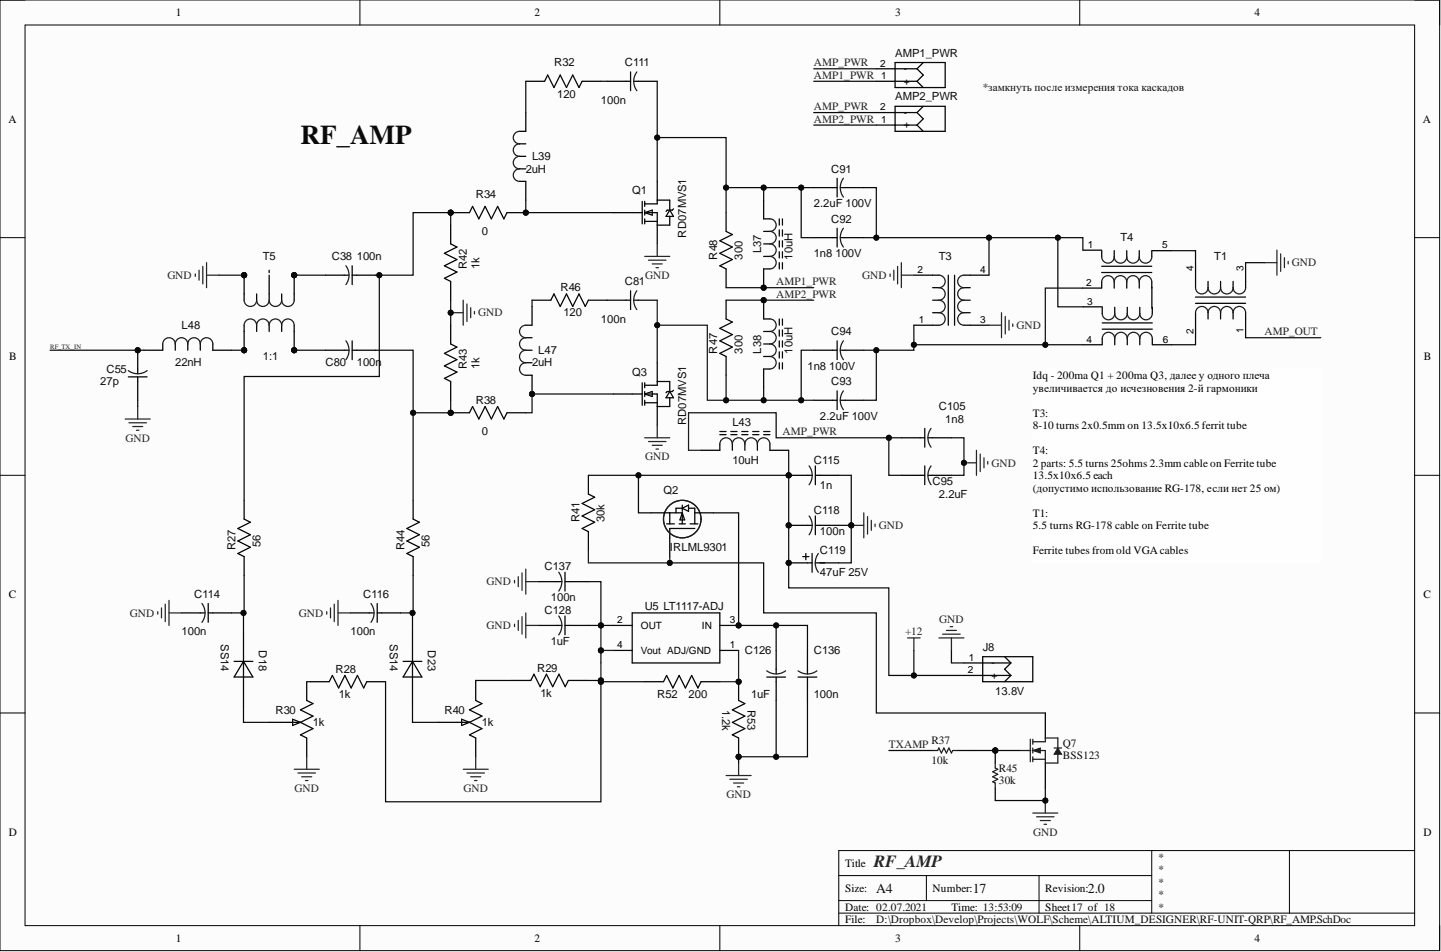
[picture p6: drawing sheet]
<svg xmlns="http://www.w3.org/2000/svg" width="292mm" height="193mm" viewBox="0 0 292 193" stroke-linecap="round" stroke-linejoin="round" font-family="sans-serif">
<defs><g id="words">
<text font-size="5.5" fill="#0e0e0e" x="60.9" y="29.2">RF_AMP</text>
<text font-size="3.5" fill="#262626" x="177.1" y="175.7">RF_AMP</text>
<g font-size="2.8" fill="#0e0e0e">
<text x="177.6" y="180.9">A4</text>
<text x="197.2" y="180.9">17</text>
<text x="220.5" y="180.9">2.0</text>
</g>
<g font-size="2.3">
<text x="35.6" y="3.3">1</text>
<text x="108.4" y="3.3">2</text>
<text x="181.4" y="3.3">3</text>
<text x="254.3" y="3.3">4</text>
<text x="1.7" y="24.8">A</text>
<text x="288.4" y="24.8">A</text>
<text x="1.9" y="73">B</text>
<text x="209.4" y="76.8">Idq - 200ma Q1 + 200ma Q3, далее у одного плеча</text>
<text x="288.6" y="73">B</text>
<text x="209.4" y="79.4">увеличивается до исчезновения 2-й гармоники</text>
<text x="209.4" y="84.4">T3:</text>
<text x="209.4" y="87">8-10 turns 2x0.5mm on 13.5х10х6.5 ferrit tube</text>
<text x="209.4" y="92">T4:</text>
<text x="209.4" y="94.6">2 parts: 5.5 turns 25ohms 2.3mm cable on Ferrite tube</text>
<text x="209.4" y="97.1">13.5х10x6.5 each</text>
<text x="209.4" y="99.6">(допустимо использование RG-178, если нет 25 ом)</text>
<text x="209.4" y="104.7">T1:</text>
<text x="209.4" y="107.2">5.5 turns RG-178 cable on Ferrite tube</text>
<text x="209.4" y="112.3">Ferrite tubes from old VGAcables</text>
<text x="1.8" y="121.2">C</text>
<text x="288.5" y="121.2">C</text>
<text x="1.8" y="169.4">D</text>
<text x="288.5" y="169.4">D</text>
<text x="171.3" y="175.7">Title</text>
<text x="171.3" y="180.8">Size:</text>
<text x="171.3" y="184.6">Date: 02.07.2021</text>
<text x="189.1" y="180.8">Number:</text>
<text x="192.9" y="184.6">Time: 13:53:09</text>
<text x="211.9" y="180.8">Revision:</text>
<text x="211.9" y="184.6">Sheet17 of 18</text>
<text x="35.6" y="190.9">1</text>
<text x="108.4" y="190.9">2</text>
<text x="171.3" y="187.1">File:</text>
<text x="181.4" y="190.9">3</text>
<text x="254.3" y="190.9">4</text>
</g>
<g font-size="2.3" fill="#0e0e0e">
<text x="181.4" y="11.5">AMP1_PWR</text>
<text x="112.3" y="13.4">R32</text>
<text x="126.6" y="13.4">C111</text>
<text x="112.9" y="19.8">120</text>
<text x="121.8" y="21">100n</text>
<text x="181.4" y="20.4">AMP2_PWR</text>
<text x="199.2" y="18.5">*замкнуть после измерения тока каскадов</text>
<text x="106.6" y="35">2uH</text>
<text x="107.8" y="32.5">L39</text>
<text x="168.5" y="35">C91</text>
<text x="96.4" y="40.1">R34</text>
<text x="128.2" y="39.4">Q1</text>
<text x="97.7" y="47.7">0</text>
<text x="164.9" y="42">2.2uF 100V</text>
<text x="168.5" y="45.1">C92</text>
<text x="53.3" y="52.7">T5</text>
<text x="67.2" y="52.7">C38</text>
<text x="72.3" y="52.7">100n</text>
<text x="139.1" y="48.2" transform="rotate(-90 139.1 48.2)">RD07MVS1</text>
<text x="145.4" y="52.7" transform="rotate(-90 145.4 52.7)">R48</text>
<text x="150.5" y="52.7" transform="rotate(-90 150.5 52.7)">300</text>
<text x="154.3" y="51.4" transform="rotate(-90 154.3 51.4)">L37</text>
<text x="160.6" y="52.7" transform="rotate(-90 160.6 52.7)">10uH</text>
<text x="164.9" y="52.1">1n8 100V</text>
<text x="190.3" y="52.7">T3</text>
<text x="227.1" y="48.9">T4</text>
<text x="246.2" y="52.7">T1</text>
<text x="94.7" y="54.5" transform="rotate(-90 94.7 54.5)">R42</text>
<text x="97.2" y="54.5" transform="rotate(-90 97.2 54.5)">1k</text>
<text x="113.6" y="59.1">R46</text>
<text x="126.6" y="57.8">C81</text>
<text x="114.2" y="64.1">120</text>
<text x="121.8" y="65.4">100n</text>
<text x="36.8" y="66.7">L48</text>
<text x="109.1" y="71.8">L47</text>
<text x="145.4" y="71.7" transform="rotate(-90 145.4 71.7)">R47</text>
<text x="150.5" y="71.7" transform="rotate(-90 150.5 71.7)">300</text>
<text x="154.3" y="71.7" transform="rotate(-90 154.3 71.7)">L38</text>
<text x="160.6" y="71.7" transform="rotate(-90 160.6 71.7)">10uH</text>
<text x="168.5" y="67.9">C94</text>
<text x="21.6" y="75.6">C55</text>
<text x="35.5" y="74.3">22nH</text>
<text x="53.3" y="73">1:1</text>
<text x="66" y="74.3">C80</text>
<text x="72.3" y="74.3">100n</text>
<text x="94.7" y="74.8" transform="rotate(-90 94.7 74.8)">R43</text>
<text x="97.2" y="74.8" transform="rotate(-90 97.2 74.8)">1k</text>
<text x="107.8" y="74.3">2uH</text>
<text x="128.2" y="76.1">Q3</text>
<text x="163.7" y="75">1n8 100V</text>
<text x="20.3" y="78.1">27p</text>
<text x="96.4" y="81.9">R38</text>
<text x="168.5" y="78.1">C93</text>
<text x="190.3" y="83.2">C105</text>
<text x="97.7" y="88.2">0</text>
<text x="139.1" y="86.2" transform="rotate(-90 139.1 86.2)">RD07MVS1</text>
<text x="148.5" y="86.4">L43</text>
<text x="166.2" y="85.1">2.2uF 100V</text>
<text x="191.6" y="85.7">1n8</text>
<text x="148.5" y="94">10uH</text>
<text x="164.9" y="94">C115</text>
<text x="134.5" y="100.2">Q2</text>
<text x="166.2" y="99.1">1n</text>
<text x="189.1" y="98.4">C95</text>
<text x="190.3" y="100.9">2.2uF</text>
<text x="117.5" y="105.9" transform="rotate(-90 117.5 105.9)">R41</text>
<text x="122.6" y="105.9" transform="rotate(-90 122.6 105.9)">30k</text>
<text x="164.9" y="104.1">C118</text>
<text x="47.7" y="111.6" transform="rotate(-90 47.7 111.6)">R27</text>
<text x="52.8" y="111" transform="rotate(-90 52.8 111)">56</text>
<text x="82" y="111.6" transform="rotate(-90 82 111.6)">R44</text>
<text x="87" y="111" transform="rotate(-90 87 111)">56</text>
<text x="135.8" y="111.7">I</text>
<text x="136.4" y="111.7">RLML9301</text>
<text x="166.2" y="108.5">100n</text>
<text x="166.2" y="112.3">C119</text>
<text x="110.4" y="115.5">C137</text>
<text x="166.2" y="116.8">47uF 25V</text>
<text x="39.3" y="121.2">C114</text>
<text x="73.6" y="121.2">C116</text>
<text x="110.4" y="124.4">C128</text>
<text x="111.7" y="121.9">100n</text>
<text x="130.7" y="123.7">U5 LT1117-ADJ</text>
<text x="36.8" y="128.8">100n</text>
<text x="44.7" y="130.6" transform="rotate(90 44.7 130.6)">SS14</text>
<text x="52.4" y="131.8" transform="rotate(90 52.4 131.8)">D18</text>
<text x="71.1" y="128.8">100n</text>
<text x="79" y="130.6" transform="rotate(90 79 130.6)">SS14</text>
<text x="86.7" y="131.8" transform="rotate(90 86.7 131.8)">D23</text>
<text x="111.7" y="130.7">1uF</text>
<text x="199.2" y="131.9">J8</text>
<text x="68" y="136.4">R28</text>
<text x="108.9" y="136.2">R29</text>
<text x="151" y="132.6">C126</text>
<text x="164.9" y="132.6">C136</text>
<text x="68.7" y="141.5">1k</text>
<text x="109.5" y="141.2">1k</text>
<text x="133.2" y="141.5">R52</text>
<text x="139.6" y="141.5">200</text>
<text x="146.4" y="143.9" transform="rotate(90 146.4 143.9)">1.2k</text>
<text x="151.5" y="143.9" transform="rotate(90 151.5 143.9)">R53</text>
<text x="152.3" y="141.5">1uF</text>
<text x="164.9" y="141.5">100n</text>
<text x="201.7" y="140.9">13.8V</text>
<text x="55.8" y="144.7">R30</text>
<text x="63.4" y="147.2">1k</text>
<text x="90.1" y="144.7">R40</text>
<text x="97.7" y="147.2">1k</text>
<text x="188.8" y="150.9">R37</text>
<text x="188.8" y="154.9">10k</text>
<text x="215.4" y="151.4">Q7</text>
<text x="215.4" y="153.9">BSS123</text>
<text x="202.5" y="156.4">R45</text>
<text x="202.5" y="159">30k</text>
<text x="234.7" y="174.4">*</text>
<text x="234.7" y="177">*</text>
<text x="234.7" y="179.5">*</text>
<text x="234.7" y="182">*</text>
<text x="234.7" y="184.6">*</text>
<text x="177.6" y="187.1">D:\Dropbox\Develop\Projects\WOLF\Scheme\ALTIUM_DESIGNER\RF-UNIT-QRP\RF_AMP.SchDoc</text>
</g>
<g font-size="2.3" fill="#262626">
<text x="164.9" y="13.4">AMP_PWR</text>
<text x="164.9" y="16">AMP1_PWR</text>
<text x="164.9" y="22.3">AMP_PWR</text>
<text x="164.9" y="24.8">AMP2_PWR</text>
<text x="33.9" y="56.5">GND</text>
<text x="130.8" y="56.5">GND</text>
<text x="157.3" y="57.8">AMP1_PWR</text>
<text x="174.8" y="56.5">GND</text>
<text x="261.9" y="54">GND</text>
<text x="96.9" y="64.1">GND</text>
<text x="157.3" y="60.3">AMP2_PWR</text>
<text x="206.1" y="66.7">GND</text>
<text x="256.3" y="67.9">AMP_OUT</text>
<text x="25.5" y="89.5">GND</text>
<text x="158.6" y="88.2">AMP_PWR</text>
<text x="130.8" y="93.3">GND</text>
<text x="201" y="94.6">GND</text>
<text x="178.1" y="107.2">GND</text>
<text x="98.6" y="118.7">GND</text>
<text x="26.3" y="125">GND</text>
<text x="60.6" y="125">GND</text>
<text x="98.6" y="127.5">GND</text>
<text x="183.5" y="128.8">+12</text>
<text x="190.4" y="126.3">GND</text>
<text x="180.2" y="151.6">TXAMP</text>
<text x="59.7" y="160.5">GND</text>
<text x="94" y="160.5">GND</text>
<text x="147.3" y="161.8">GND</text>
<text x="209.4" y="169.4">GND</text>
</g>
<g font-size="2">
<text x="178.4" y="13.5">2</text>
<text x="178.6" y="16.1">1</text>
<text x="183.2" y="14.6">-</text>
<text x="183.2" y="17.2">+</text>
<text x="178.4" y="22.4">2</text>
<text x="183.2" y="23.5">-</text>
<text x="178.6" y="24.9">1</text>
<text x="183.2" y="26">+</text>
<text x="220.5" y="50.3">1</text>
<text x="235.6" y="50.4">5</text>
<text x="186" y="55.4">2</text>
<text x="198.7" y="55.4">4</text>
<text x="220.2" y="58">2</text>
<text x="241.9" y="55" transform="rotate(-90 241.9 55)">4</text>
<text x="252.1" y="55" transform="rotate(-90 252.1 55)">3</text>
<text x="186.3" y="65.5">1</text>
<text x="198.7" y="65.5">3</text>
<text x="220.4" y="61.8">3</text>
<text x="220.3" y="69.5">4</text>
<text x="235.7" y="69.5">6</text>
<text x="241.9" y="67.7" transform="rotate(-90 241.9 67.7)">2</text>
<text x="252.1" y="67.4" transform="rotate(-90 252.1 67.4)">1</text>
<text x="125.1" y="131.4">4</text>
<text x="125.1" y="126.3">2</text>
<text x="129.9" y="127.4">OUT</text>
<text x="142.3" y="127.4">IN</text>
<text x="147.9" y="126.3">3</text>
<text x="147.9" y="131.4">1</text>
<text x="129.9" y="132.5">Vout ADJ/GND</text>
<text x="196.2" y="136.5">2</text>
<text x="196.4" y="134">1</text>
<text x="201" y="137.6">+</text>
<text x="201" y="135.1">-</text>
</g>
<text font-size="1.4" fill="#262626" x="10.2" y="70.7">RF_TX_IN</text>
</g></defs>
<path d="M0 0h291.8v192.7h-291.8z" fill-rule="evenodd" fill="#fcfcfc"/>
<path d="M0 0h291.8v192.7h-291.8z" fill="none" stroke="#000" stroke-width=".2"/>
<path d="M5.1 5.1h281.7v182.5h-281.7z" fill-rule="evenodd" fill="#fcfcfc"/>
<g fill="none" stroke="#000" stroke-width=".2">
<path d="M0 0h5.1M73 0v5.1M145.9 0v5.1M218.9 0v5.1M286.8 0h5v5.1M5.1 5.1h281.7v182.5h-281.7zM0 48.2h5.1M286.8 48.2h5M0 96.3h5.1M286.8 96.3h5M0 144.5h5.1M286.8 144.5h5"/>
<path d="M170 177.5h63.5M187.8 177.5v5.1M210.6 177.5v7.6M233.5 172.4v12.7M261.4 172.4v12.7M286.8 172.4h-116.8v15.2M73 187.6v5.1M145.9 187.6v5.1M170 185.1h116.8M170 182.6h63.5M218.9 187.6v5.1M291.8 187.6v5.1"/>
</g>
<path d="M106.6 16.5h3.8l.6-1.3 1.3 2.5 1.3-2.5 1.2 2.5 1.3-2.5 1.3 2.5 .6-1.2h3.8M107.8 60.8h3.9l.6-1.2 1.3 2.5 1.2-2.5 1.3 2.5 1.3-2.5 1.2 2.5 .7-1.3h3.8M83.7 101.4v3.8l1.3 .7-2.5 1.2 2.5 1.3-2.5 1.3 2.5 1.2-2.5 1.3 1.2 .6v3.8" fill="none" stroke="#000" stroke-width=".25"/>
<circle cx="149.7" cy="138.2" r=".51" fill="#0e0e0e"/>
<circle cx="149.7" cy="138.2" r=".51" fill="none" stroke="#0e0e0e" stroke-width=".2"/>
<circle cx="149.7" cy="153.4" r=".51" fill="#0e0e0e"/>
<circle cx="149.7" cy="153.4" r=".51" fill="none" stroke="#0e0e0e" stroke-width=".2"/>
<path d="M149.7 138.2v3.8l1.3 .6-2.5 1.3 2.5 1.3-2.5 1.2 2.5 1.3-2.5 1.3 1.2 .6" fill="none" stroke="#000" stroke-width=".25"/>
<circle cx="149.7" cy="138.2" r=".51" fill="#0e0e0e"/>
<circle cx="149.7" cy="138.2" r=".51" fill="none" stroke="#0e0e0e" stroke-width=".2"/>
<path d="M149.7 149.6v3.8" fill="none" stroke="#000" stroke-width=".25"/>
<circle cx="149.7" cy="153.4" r=".51" fill="#0e0e0e"/>
<circle cx="149.7" cy="153.4" r=".51" fill="none" stroke="#0e0e0e" stroke-width=".2"/>
<path d="M127.8 58.9v3.9M91.4 65.9v3.8l1.2 .7-2.5 1.2 2.5 1.3-2.5 1.3 2.5 1.2-2.5 1.3 1.3 .6v3.8M123.1 60.8h4.7M128.5 60.8h4.7M147.2 60.8v3.9l1.3 .6-2.6 1.3 2.6 1.2-2.6 1.3 2.6 1.3-2.6 1.2 1.3 .7v3.8M119.3 96.3v3.8l1.2 .7-2.5 1.3 2.5 1.2-2.5 1.3 2.5 1.3-2.5 1.2 1.3 .7v3.8M71.1 124.2h4.7M76.5 124.2h4.7M76.5 122.3v3.8M109.1 126.8h4.8M114.5 126.8h4.8M114.5 124.9v3.8" fill="none" stroke="#000" stroke-width=".25"/>
<path d="M129.1 58.9a3.2 3.2 0 0 0 0 3.9M75.2 122.3a3.2 3.2 0 0 1 0 3.8M113.3 124.9a3.2 3.2 0 0 1 0 3.8" fill="none" stroke="#1c1c1c" stroke-width=".25"/>
<circle cx="154.8" cy="60.8" r=".51" fill="#0e0e0e"/>
<circle cx="154.8" cy="60.8" r=".51" fill="none" stroke="#0e0e0e" stroke-width=".2"/>
<g fill="none" stroke="#000" stroke-width=".25">
<path d="M154.8 60.8v3.9h1.3M154.8 67.2h1.3M154.8 69.7h1.3M154.8 72.3h1.3M154.8 74.8h1.3M158 64.7v1.2M158 66.9v1.2M158 69.1v1.3M158 71.3v1.3M158 73.5v1.3M158.6 64.7v1.2M158.6 66.9v1.2"/>
<path d="M158.6 69.1v1.3M158.6 71.3v1.3M158.6 73.5v1.3"/>
</g>
<path d="M156.1 64.7a1.27 1.27 0 0 1 1.2 1.2 1.27 1.27 0 0 1-1.2 1.3 1.27 1.27 0 0 1 1.2 1.3 1.27 1.27 0 0 1-1.2 1.2 1.27 1.27 0 0 1 1.2 1.3 1.27 1.27 0 0 1-1.2 1.3 1.27 1.27 0 0 1 1.2 1.2 1.27 1.27 0 0 1-1.2 1.3" fill="none" stroke="#1c1c1c" stroke-width=".25"/>
<circle cx="154.8" cy="60.8" r=".51" fill="#0e0e0e"/>
<circle cx="154.8" cy="60.8" r=".51" fill="none" stroke="#0e0e0e" stroke-width=".2"/>
<g fill="none" stroke="#000" stroke-width=".25">
<path d="M164.9 38h4.8M169.7 36.1v3.8M170.3 38h4.8M164.9 48.2h4.8M169.7 46.3v3.8M170.3 48.2h4.8M154.8 74.8v3.8M164.9 71h4.8M169.7 69.1v3.8M169.7 79.2v3.8M170.3 71h4.8M164.9 81.1h4.8"/>
<path d="M170.3 81.1h4.8M155.4 137.2h3.8M157.3 131.8v4.8M157.3 137.2v4.8M195.4 136.9h9.5M195.4 134.4h9.5M199.2 133.1h10.2v5.1h-10.2zM203.6 133.1l1.3 1.3M204.9 136.9l-1.3 1.3M204.9 134.4l-1.3 1.2 1.3 1.3"/>
</g>
<path d="M171 36.1a3.2 3.2 0 0 0 0 3.8M171 46.3a3.2 3.2 0 0 0 0 3.8M171 79.2a3.2 3.2 0 0 0 0 3.8M171 69.1a3.2 3.2 0 0 0 0 3.8M155.4 136a3.2 3.2 0 0 0 3.8 0" fill="none" stroke="#1c1c1c" stroke-width=".25"/>
<circle cx="49.5" cy="55.8" r=".51" fill="#0e0e0e"/>
<circle cx="49.5" cy="55.8" r=".51" fill="none" stroke="#0e0e0e" stroke-width=".2"/>
<circle cx="59.6" cy="55.8" r=".51" fill="#0e0e0e"/>
<circle cx="59.6" cy="55.8" r=".51" fill="none" stroke="#0e0e0e" stroke-width=".2"/>
<circle cx="49.5" cy="71" r=".51" fill="#0e0e0e"/>
<circle cx="49.5" cy="71" r=".51" fill="none" stroke="#0e0e0e" stroke-width=".2"/>
<circle cx="59.6" cy="71" r=".51" fill="#0e0e0e"/>
<circle cx="59.6" cy="71" r=".51" fill="none" stroke="#0e0e0e" stroke-width=".2"/>
<circle cx="59.6" cy="71" r=".51" fill="#0e0e0e"/>
<circle cx="59.6" cy="71" r=".51" fill="none" stroke="#0e0e0e" stroke-width=".2"/>
<circle cx="49.5" cy="71" r=".51" fill="#0e0e0e"/>
<circle cx="49.5" cy="71" r=".51" fill="none" stroke="#0e0e0e" stroke-width=".2"/>
<circle cx="49.5" cy="55.8" r=".51" fill="#0e0e0e"/>
<circle cx="49.5" cy="55.8" r=".51" fill="none" stroke="#0e0e0e" stroke-width=".2"/>
<circle cx="59.6" cy="55.8" r=".51" fill="#0e0e0e"/>
<circle cx="59.6" cy="55.8" r=".51" fill="none" stroke="#0e0e0e" stroke-width=".2"/>
<path d="M49.5 55.8v5M52 59.6v1.2M54.6 59.6v1.2M57.1 59.6v1.2M59.6 59.6v1.2M49.5 65.9v1.3M52 65.9v1.3M54.6 65.9v1.3M57.1 65.9v1.3M59.6 65.9v1.3" fill="none" stroke="#000" stroke-width=".25"/>
<path d="M49.5 60.8a1.27 1.27 0 0 0 1.3 1.3 1.27 1.27 0 0 0 1.2-1.3 1.27 1.27 0 0 0 1.3 1.3 1.27 1.27 0 0 0 1.3-1.3 1.27 1.27 0 0 0 1.2 1.3 1.27 1.27 0 0 0 1.3-1.3 1.27 1.27 0 0 0 1.3 1.3 1.27 1.27 0 0 0 1.2-1.3M49.5 65.9a1.27 1.27 0 0 1 1.3-1.2 1.27 1.27 0 0 1 1.2 1.2 1.27 1.27 0 0 1 1.3-1.2 1.27 1.27 0 0 1 1.3 1.2 1.27 1.27 0 0 1 1.2-1.2 1.27 1.27 0 0 1 1.3 1.2 1.27 1.27 0 0 1 1.3-1.2 1.27 1.27 0 0 1 1.2 1.2" fill="none" stroke="#1c1c1c" stroke-width=".25"/>
<circle cx="49.5" cy="55.8" r=".51" fill="#0e0e0e"/>
<circle cx="49.5" cy="55.8" r=".51" fill="none" stroke="#0e0e0e" stroke-width=".2"/>
<path d="M54.6 55.8v3.8M59.6 55.8v3.8" fill="none" stroke="#000" stroke-width=".25"/>
<circle cx="59.6" cy="55.8" r=".51" fill="#0e0e0e"/>
<circle cx="59.6" cy="55.8" r=".51" fill="none" stroke="#0e0e0e" stroke-width=".2"/>
<path d="M49.5 67.2v3.8" fill="none" stroke="#000" stroke-width=".25"/>
<circle cx="49.5" cy="71" r=".51" fill="#0e0e0e"/>
<circle cx="49.5" cy="71" r=".51" fill="none" stroke="#0e0e0e" stroke-width=".2"/>
<path d="M59.6 67.2v3.8" fill="none" stroke="#000" stroke-width=".25"/>
<circle cx="59.6" cy="71" r=".51" fill="#0e0e0e"/>
<circle cx="59.6" cy="71" r=".51" fill="none" stroke="#0e0e0e" stroke-width=".2"/>
<path d="M59.6 70.5v.5" fill="none" stroke="#000" stroke-width=".25"/>
<circle cx="59.6" cy="71" r=".51" fill="#0e0e0e"/>
<circle cx="59.6" cy="71" r=".51" fill="none" stroke="#0e0e0e" stroke-width=".2"/>
<path d="M49.5 70.5v.5" fill="none" stroke="#000" stroke-width=".25"/>
<circle cx="49.5" cy="71" r=".51" fill="#0e0e0e"/>
<circle cx="49.5" cy="71" r=".51" fill="none" stroke="#0e0e0e" stroke-width=".2"/>
<path d="M49.5 55.8v.5" fill="none" stroke="#000" stroke-width=".25"/>
<circle cx="49.5" cy="55.8" r=".51" fill="#0e0e0e"/>
<circle cx="49.5" cy="55.8" r=".51" fill="none" stroke="#0e0e0e" stroke-width=".2"/>
<path d="M59.6 55.8v.5" fill="none" stroke="#000" stroke-width=".25"/>
<circle cx="59.6" cy="55.8" r=".51" fill="#0e0e0e"/>
<circle cx="59.6" cy="55.8" r=".51" fill="none" stroke="#0e0e0e" stroke-width=".2"/>
<path d="M123.1 16.5h4.7M127.8 14.6v3.8M128.5 16.5h4.7M54.6 54.8v.5M91.4 45.6v3.8l1.2 .7-2.5 1.2 2.5 1.3-2.5 1.3 2.5 1.2-2.5 1.3 1.3 .6v3.8M147.2 43.1v3.8l1.3 .6-2.6 1.3 2.6 1.3-2.6 1.2 2.6 1.3-2.6 1.3 1.3 .6v3.8M96.4 138.2v3.8l1.3 .6-2.5 1.3 2.5 1.3-2.5 1.2M130.7 138.2h3.8l.6-1.3 1.3 2.5 1.3-2.5 1.2 2.5 1.3-2.5 1.3 2.5 .6-1.2h3.8M88.8 146.4h6.4M93.6 145.8l1.6 .6-1.6 .7zM95.2 146.4l2.5 1.3-2.5 1.3 1.2 .6v3.8" fill="none" stroke="#000" stroke-width=".25"/>
<path d="M129.1 14.6a3.2 3.2 0 0 0 0 3.8" fill="none" stroke="#1c1c1c" stroke-width=".25"/>
<circle cx="154.8" cy="58.3" r=".51" fill="#0e0e0e"/>
<circle cx="154.8" cy="58.3" r=".51" fill="none" stroke="#0e0e0e" stroke-width=".2"/>
<g fill="none" stroke="#000" stroke-width=".25">
<path d="M154.8 40.6v3.8h1.3M154.8 46.9h1.3M154.8 49.4h1.3M154.8 52h1.3M156.1 54.5h-1.3v3.8M158 44.4v1.2M158 46.6v1.3M158 48.8v1.3M158 51v1.3M158 53.2v1.3M158.6 44.4v1.2M158.6 46.6v1.3"/>
<path d="M158.6 48.8v1.3M158.6 51v1.3M158.6 53.2v1.3"/>
</g>
<path d="M156.1 44.4a1.27 1.27 0 0 1 1.2 1.2 1.27 1.27 0 0 1-1.2 1.3 1.27 1.27 0 0 1 1.2 1.3 1.27 1.27 0 0 1-1.2 1.2 1.27 1.27 0 0 1 1.2 1.3 1.27 1.27 0 0 1-1.2 1.3 1.27 1.27 0 0 1 1.2 1.2 1.27 1.27 0 0 1-1.2 1.3" fill="none" stroke="#1c1c1c" stroke-width=".25"/>
<circle cx="154.8" cy="58.3" r=".51" fill="#0e0e0e"/>
<circle cx="154.8" cy="58.3" r=".51" fill="none" stroke="#0e0e0e" stroke-width=".2"/>
<g fill="none" stroke="#000" stroke-width=".25">
<path d="M66 71h4.8M71.4 71h4.7M71.4 69.1v3.8M145.9 87.5h1.3M145.9 88.1h1.3M145.9 90v1.3h-3.8M148.1 87.5h1.3M148.1 88.1h1.3M148.5 90v1.3M150.4 87.5h1.2M150.4 88.1h1.2M151 90v1.3"/>
<path d="M152.6 87.5h1.2M152.6 88.1h1.2M153.5 90v1.3M154.8 87.5h1.3M154.8 88.1h1.3M156.1 90v1.3h3.8M132 104h6.3M135.1 106.2h1.6M135.8 104v2.2M137.7 106.2h1.2M138.3 103l1.3-.6v1.3zM138.3 104l.5 1.4h-1z"/>
<path d="M138.3 102.4v1.3M138.3 104v2.2M138.3 103h-1.3v1M139.6 103h1.2v3.2M139.9 106.2h1.6M140.8 107.1h-5v5.7M140.8 104h3.8M81.7 134.1h3.8M83.6 128v15.3M83.6 134.1l1.9 3.1h-3.8z"/>
</g>
<g fill="none" stroke="#1c1c1c" stroke-width=".25">
<path d="M70.1 69.1a3.2 3.2 0 0 1 0 3.8M145.9 90a1.27 1.27 0 0 1 1.3-1.3 1.27 1.27 0 0 1 1.3 1.3 1.27 1.27 0 0 1 1.2-1.3 1.27 1.27 0 0 1 1.3 1.3 1.27 1.27 0 0 1 1.3-1.3 1.27 1.27 0 0 1 1.2 1.3 1.27 1.27 0 0 1 1.3-1.3 1.27 1.27 0 0 1 1.3 1.3"/>
<circle cx="138.3" cy="105.2" r="3.8"/>
</g>
<circle cx="91.4" cy="83.7" r=".51" fill="#0e0e0e"/>
<circle cx="91.4" cy="83.7" r=".51" fill="none" stroke="#0e0e0e" stroke-width=".2"/>
<path d="M91.4 83.7h3.8l.6-1.3 1.3 2.5 1.2-2.5 1.3 2.5 1.3-2.5 1.2 2.5 .7-1.2" fill="none" stroke="#000" stroke-width=".25"/>
<circle cx="91.4" cy="83.7" r=".51" fill="#0e0e0e"/>
<circle cx="91.4" cy="83.7" r=".51" fill="none" stroke="#0e0e0e" stroke-width=".2"/>
<g fill="none" stroke="#000" stroke-width=".25">
<path d="M133.2 36.8v4.5h-2.5M66 55.8h4.8M71.4 55.8h4.7M71.4 53.9v3.8M124.3 43.1h5.9M130.2 40.8v4.6M130.7 43.1h2.5v6.3M130.7 43.1l1.5-.5v1zM130.7 40.8v1M130.7 42.6v1M130.7 44.4v1M130.7 44.9h2.5"/>
<path d="M133.2 40.6h2.6v2M135.8 42.6l.7 1.3h-1.5zM135.8 43.9v1.7h-2.6M136.5 42.3l-.2 .3h-1l-.3 .2M102.8 83.7h3.8"/>
</g>
<path d="M70.1 53.9a3.2 3.2 0 0 1 0 3.8" fill="none" stroke="#1c1c1c" stroke-width=".25"/>
<circle cx="91.4" cy="43.1" r=".51" fill="#0e0e0e"/>
<circle cx="91.4" cy="43.1" r=".51" fill="none" stroke="#0e0e0e" stroke-width=".2"/>
<circle cx="106.6" cy="43.1" r=".51" fill="#0e0e0e"/>
<circle cx="106.6" cy="43.1" r=".51" fill="none" stroke="#0e0e0e" stroke-width=".2"/>
<path d="M91.4 43.1h3.8l.6-1.3 1.3 2.6 1.2-2.6 1.3 2.6 1.3-2.6 1.2 2.6 .7-1.3" fill="none" stroke="#000" stroke-width=".25"/>
<circle cx="91.4" cy="43.1" r=".51" fill="#0e0e0e"/>
<circle cx="91.4" cy="43.1" r=".51" fill="none" stroke="#0e0e0e" stroke-width=".2"/>
<path d="M102.8 43.1h3.8" fill="none" stroke="#000" stroke-width=".25"/>
<circle cx="106.6" cy="43.1" r=".51" fill="#0e0e0e"/>
<circle cx="106.6" cy="43.1" r=".51" fill="none" stroke="#0e0e0e" stroke-width=".2"/>
<path d="M182.7 96.3h4.8M187.5 94.4v3.8M188.1 96.3h4.8" fill="none" stroke="#000" stroke-width=".25"/>
<path d="M188.7 94.4a3.2 3.2 0 0 0 0 3.9" fill="none" stroke="#1c1c1c" stroke-width=".25"/>
<circle cx="159.9" cy="96.3" r=".51" fill="#0e0e0e"/>
<circle cx="159.9" cy="96.3" r=".51" fill="none" stroke="#0e0e0e" stroke-width=".2"/>
<path d="M159.9 96.3h4.7M165.3 96.3h4.7M165.3 94.4v3.8" fill="none" stroke="#000" stroke-width=".25"/>
<path d="M164 94.4a3.2 3.2 0 0 1 0 3.9" fill="none" stroke="#1c1c1c" stroke-width=".25"/>
<circle cx="159.9" cy="96.3" r=".51" fill="#0e0e0e"/>
<circle cx="159.9" cy="96.3" r=".51" fill="none" stroke="#0e0e0e" stroke-width=".2"/>
<circle cx="159.9" cy="106.5" r=".51" fill="#0e0e0e"/>
<circle cx="159.9" cy="106.5" r=".51" fill="none" stroke="#0e0e0e" stroke-width=".2"/>
<path d="M159.9 106.5h4.7M165.3 106.5h4.7M165.3 104.6v3.8" fill="none" stroke="#000" stroke-width=".25"/>
<path d="M164 104.6a3.2 3.2 0 0 1 0 3.8" fill="none" stroke="#1c1c1c" stroke-width=".25"/>
<circle cx="159.9" cy="106.5" r=".51" fill="#0e0e0e"/>
<circle cx="159.9" cy="106.5" r=".51" fill="none" stroke="#0e0e0e" stroke-width=".2"/>
<g fill="none" stroke="#000" stroke-width=".25">
<path d="M124.3 79.9h5.9M130.2 77.6v4.5M130.7 79.9h2.5v6.3M130.7 79.9l1.5-.5v1zM130.7 77.6v1M130.7 79.4v1M133.2 77.3h2.6v2.1M133.2 73.5v4.6h-2.5M135.8 79.4l.7 1.2h-1.5zM136.5 79.1l-.2 .3h-1l-.3 .2M130.7 81.1v1M130.7 81.6h2.5"/>
<path d="M135.8 80.6v1.8h-2.6"/>
</g>
<circle cx="159.9" cy="114.1" r=".51" fill="#0e0e0e"/>
<circle cx="159.9" cy="114.1" r=".51" fill="none" stroke="#0e0e0e" stroke-width=".2"/>
<path d="M159.9 114.1h4.7M162.7 112.8h1.3M163.3 112.2v1.3M164.6 112.2v3.8M165.3 114.1h4.7" fill="none" stroke="#000" stroke-width=".25"/>
<path d="M165.9 112.2a3.2 3.2 0 0 0 0 3.8" fill="none" stroke="#1c1c1c" stroke-width=".25"/>
<circle cx="159.9" cy="114.1" r=".51" fill="#0e0e0e"/>
<circle cx="159.9" cy="114.1" r=".51" fill="none" stroke="#0e0e0e" stroke-width=".2"/>
<path d="M182.7 88.7h4.8M187.5 86.8v3.8M188.1 88.7h4.8" fill="none" stroke="#000" stroke-width=".25"/>
<path d="M188.7 86.8a3.2 3.2 0 0 0 0 3.9" fill="none" stroke="#1c1c1c" stroke-width=".25"/>
<circle cx="149.7" cy="126.8" r=".51" fill="#0e0e0e"/>
<circle cx="149.7" cy="126.8" r=".51" fill="none" stroke="#0e0e0e" stroke-width=".2"/>
<path d="M124.3 131.8h3.9M128.2 124.2h17.7v10.2h-17.7zM145.9 126.8h3.8" fill="none" stroke="#000" stroke-width=".25"/>
<circle cx="149.7" cy="126.8" r=".51" fill="#0e0e0e"/>
<circle cx="149.7" cy="126.8" r=".51" fill="none" stroke="#0e0e0e" stroke-width=".2"/>
<path d="M124.3 126.8h3.9M145.9 131.8h3.8" fill="none" stroke="#000" stroke-width=".25"/>
<path d="M172.6 106.5h2.5M175.1 104v5M175.9 104.7v3.6M176.6 105.5v2M177.4 106.2v.5M184 129.3h2.5M185.2 129.3v2.5M190.3 129.3h5.1M191.1 128.5h3.5M191.8 127.8h2.1M192.6 127h.5M192.9 129.3v2.5" fill="none" stroke="#262626" stroke-width=".25"/>
<circle cx="172.6" cy="106.5" r=".51" fill="#0e0e0e"/>
<circle cx="172.6" cy="106.5" r=".51" fill="none" stroke="#0e0e0e" stroke-width=".2"/>
<path d="M195.4 93.8h2.5M197.9 91.3v5M198.7 92v3.6M199.5 92.8v2M200.2 93.6v.5" fill="none" stroke="#262626" stroke-width=".25"/>
<circle cx="195.4" cy="93.8" r=".51" fill="#0e0e0e"/>
<circle cx="195.4" cy="93.8" r=".51" fill="none" stroke="#0e0e0e" stroke-width=".2"/>
<g fill="none" stroke="#262626" stroke-width=".25">
<path d="M130.7 52h5.1M131.4 52.7h3.6M132.2 53.5h2M133 54.3h.5M133.2 49.4v2.6M180.4 55.5v.5M181.2 54.8v2M181.9 54v3.6M182.7 53.2v5.1M182.7 55.8h2.5M256.3 53.2h2.5M258.8 50.7v5.1"/>
<path d="M259.6 51.5v3.5M260.4 52.2v2.1M261.1 53v.5M91.4 63.4h2.5M93.9 60.8v5.1M94.7 61.6v3.6M95.4 62.4v2M96.2 63.1v.5M200.5 65.9h2.5M203 63.4v5.1M203.8 64.1v3.6M204.5 64.9v2"/>
<path d="M205.3 65.7v.5M130.7 88.7h5.1M131.4 89.5h3.6M132.2 90.3h2M133 91h.5M133.2 86.2v2.5M66.2 124v.5M67 123.2v2.1M67.8 122.5v3.5M68.5 121.7v5.1M68.5 124.2h2.6M104.3 126.5v.5"/>
<path d="M105.1 125.8v2M105.8 125v3.5M106.6 124.2v5.1M106.6 126.8h2.5M93.9 155.9h5.1M94.7 156.7h3.5M95.4 157.5h2M96.2 158.2h.5M96.4 153.4v2.5M147.2 157.2h5.1M147.9 158h3.6M148.7 158.7h2"/>
<path d="M149.5 159.5h.5M149.7 154.7v2.5"/>
</g>
<path d="M185.2 55.8h5.1M189.1 58.3h1.2M192.2 55.8v10.1M193.5 55.8v10.1M195.4 58.3h1.3M195.4 55.8h5.1M185.2 65.9h5.1M189.1 63.4h1.2M189.1 60.8h1.2M195.4 63.4h1.3M195.4 60.8h1.3M195.4 65.9h5.1" fill="none" stroke="#000" stroke-width=".25"/>
<path d="M190.3 55.8a1.27 1.27 0 0 1 1.3 1.2 1.27 1.27 0 0 1-1.3 1.3 1.27 1.27 0 0 1 1.3 1.3 1.27 1.27 0 0 1-1.3 1.2 1.27 1.27 0 0 1 1.3 1.3 1.27 1.27 0 0 1-1.3 1.3 1.27 1.27 0 0 1 1.3 1.3 1.27 1.27 0 0 1-1.3 1.2M195.4 55.8a1.27 1.27 0 0 0-1.3 1.2 1.27 1.27 0 0 0 1.3 1.3 1.27 1.27 0 0 0-1.3 1.3 1.27 1.27 0 0 0 1.3 1.2 1.27 1.27 0 0 0-1.3 1.3 1.27 1.27 0 0 0 1.3 1.3 1.27 1.27 0 0 0-1.3 1.3 1.27 1.27 0 0 0 1.3 1.2" fill="none" stroke="#1c1c1c" stroke-width=".25"/>
<circle cx="91.4" cy="63.4" r=".51" fill="#0e0e0e"/>
<circle cx="91.4" cy="63.4" r=".51" fill="none" stroke="#0e0e0e" stroke-width=".2"/>
<g fill="none" stroke="#000" stroke-width=".25">
<path d="M49.5 101.4v3.8l1.3 .7-2.6 1.2 2.6 1.3-2.6 1.3 2.6 1.2-2.6 1.3 1.3 .6v3.8M109.1 117.9h4.8M114.5 117.9h4.8M114.5 116v3.8M36.8 124.2h4.8M42.2 124.2h4.7M42.2 122.3v3.8M47.5 134.1h3.8M49.4 128v15.3M49.4 134.1l1.9 3.1h-3.8zM62.2 138.2v3.8l1.2 .6-2.5 1.3 2.5 1.3-2.5 1.2M62.9 138.2h3.8l.7-1.3 1.2 2.5 1.3-2.5 1.3 2.5 1.2-2.5 1.3 2.5 .7-1.2h3.8"/>
<path d="M103.8 137.9h3.8l.6-1.2 1.3 2.5 1.3-2.5 1.2 2.5 1.3-2.5 1.3 2.5 .6-1.3h3.8M161.8 137.2h3.8M163.7 131.8v4.8M163.7 137.2v4.8M54.6 146.4h6.3M59.3 145.8l1.6 .6-1.6 .7zM60.9 146.4l2.5 1.3-2.5 1.3 1.3 .6v3.8"/>
</g>
<path d="M113.3 116a3.2 3.2 0 0 1 0 3.8M40.9 122.3a3.2 3.2 0 0 1 0 3.8M161.8 136a3.2 3.2 0 0 0 3.8 0" fill="none" stroke="#1c1c1c" stroke-width=".25"/>
<g fill="none" stroke="#262626" stroke-width=".25">
<path d="M104.3 117.6v.6M105.1 116.9v2M105.8 116.1v3.6M106.6 115.4v5M106.6 117.9h2.5M32 124v.5M32.7 123.2v2.1M33.5 122.5v3.5M34.3 121.7v5.1M34.3 124.2h2.5M59.6 155.9h5.1M60.4 156.7h3.5"/>
<path d="M61.2 157.5h2M61.9 158.2h.5M62.2 153.4v2.5"/>
</g>
<circle cx="201.7" cy="152.1" r=".51" fill="#0e0e0e"/>
<circle cx="201.7" cy="152.1" r=".51" fill="none" stroke="#0e0e0e" stroke-width=".2"/>
<path d="M201.7 152.1h5.1M211.9 144.5v5.1" fill="none" stroke="#000" stroke-width=".25"/>
<circle cx="201.7" cy="152.1" r=".51" fill="#0e0e0e"/>
<circle cx="201.7" cy="152.1" r=".51" fill="none" stroke="#0e0e0e" stroke-width=".2"/>
<path d="M211.9 154.7v5" fill="none" stroke="#000" stroke-width=".25"/>
<path d="M206.8 152.1h2M208.8 149.8v4.6M209.4 150.4h2.5M209.4 152.1h2.5v2.6M209.4 153.9h2.5M209.4 149.8v1.1M209.4 151.6v1M209.4 153.4v1" fill="none" stroke="#1c1c1c" stroke-width=".25"/>
<path d="M209.4 152.1l1.5-.5v1z" fill="#1c1c1c"/>
<path d="M209.4 152.1l1.5-.5v1z" fill="none" stroke="#1c1c1c" stroke-width=".2"/>
<path d="M211.9 150.4v-.8h2.5v2M214.4 152.9v1.8h-2.5" fill="none" stroke="#1c1c1c" stroke-width=".25"/>
<path d="M214.4 151.6l.8 1.3h-1.5z" fill="#1c1c1c"/>
<path d="M214.4 151.6l.8 1.3h-1.5z" fill="none" stroke="#1c1c1c" stroke-width=".2"/>
<path d="M213.7 151.6h1.5" fill="none" stroke="#1c1c1c" stroke-width=".25"/>
<circle cx="201.7" cy="152.1" r=".51" fill="#0e0e0e"/>
<circle cx="201.7" cy="152.1" r=".51" fill="none" stroke="#0e0e0e" stroke-width=".2"/>
<path d="M201.7 152.1v2.6" fill="none" stroke="#000" stroke-width=".25"/>
<circle cx="201.7" cy="152.1" r=".51" fill="#0e0e0e"/>
<circle cx="201.7" cy="152.1" r=".51" fill="none" stroke="#0e0e0e" stroke-width=".2"/>
<path d="M201.7 159.7v2.6" fill="none" stroke="#000" stroke-width=".25"/>
<path d="M201.7 154.7v1l.5 .2-1 .5 1 .5-1 .6 1 .5-1 .5 .5 .2v1" fill="none" stroke="#1c1c1c" stroke-width=".25"/>
<path d="M209.4 164.8h5M210.1 165.6h3.6M210.9 166.3h2M211.6 167.1h.5M211.9 162.3v2.5" fill="none" stroke="#262626" stroke-width=".25"/>
<circle cx="211.9" cy="162.3" r=".51" fill="#0e0e0e"/>
<circle cx="211.9" cy="162.3" r=".51" fill="none" stroke="#0e0e0e" stroke-width=".2"/>
<path d="M105.3 36.8h1.3v3.8M105.3 34.2h1.3M105.3 31.7h1.3M105.3 29.2h1.3M106.6 22.8v3.8h-1.3M186.5 152.1h2.6M194.1 152.1h2.6" fill="none" stroke="#000" stroke-width=".25"/>
<path d="M105.3 26.6a1.27 1.27 0 0 0-1.3 1.3 1.27 1.27 0 0 0 1.3 1.3 1.27 1.27 0 0 0-1.3 1.2 1.27 1.27 0 0 0 1.3 1.3 1.27 1.27 0 0 0-1.3 1.3 1.27 1.27 0 0 0 1.3 1.2 1.27 1.27 0 0 0-1.3 1.3 1.27 1.27 0 0 0 1.3 1.3M189.1 152.1h1l.2-.5 .5 1 .5-1 .5 1 .6-1 .5 1 .2-.5h1" fill="none" stroke="#1c1c1c" stroke-width=".25"/>
<circle cx="107.8" cy="79.9" r=".51" fill="#0e0e0e"/>
<circle cx="107.8" cy="79.9" r=".51" fill="none" stroke="#0e0e0e" stroke-width=".2"/>
<path d="M106.6 76.1h1.2v3.8M106.6 73.5h1.2M106.6 71h1.2M106.6 68.5h1.2M106.6 65.9h1.2" fill="none" stroke="#000" stroke-width=".25"/>
<path d="M106.6 65.9a1.27 1.27 0 0 0-1.3 1.3 1.27 1.27 0 0 0 1.3 1.3 1.27 1.27 0 0 0-1.3 1.2 1.27 1.27 0 0 0 1.3 1.3 1.27 1.27 0 0 0-1.3 1.3 1.27 1.27 0 0 0 1.3 1.2 1.27 1.27 0 0 0-1.3 1.3 1.27 1.27 0 0 0 1.3 1.3" fill="none" stroke="#1c1c1c" stroke-width=".25"/>
<circle cx="107.8" cy="79.9" r=".51" fill="#0e0e0e"/>
<circle cx="107.8" cy="79.9" r=".51" fill="none" stroke="#0e0e0e" stroke-width=".2"/>
<path d="M107.8 62.1v3.8" fill="none" stroke="#000" stroke-width=".25"/>
<path d="M209.4 74.8h58.3v39.3h-58.3z" fill-rule="evenodd" fill="#fefefe"/>
<path d="M209.4 74.8h58.3v39.3h-58.3z" fill="none" stroke="#fefefe" stroke-width=".2"/>
<path d="M39.6 55.5v.5M40.3 54.8v2M41.1 54v3.6M41.9 53.2v5.1M41.9 55.8h2.5" fill="none" stroke="#262626" stroke-width=".25"/>
<path d="M33 69.7v1.3h-3.8M35.5 69.7v1.3M38.1 69.7v1.3M40.6 69.7v1.3M43.1 69.7v1.3h3.8" fill="none" stroke="#000" stroke-width=".25"/>
<path d="M33 69.7a1.27 1.27 0 0 1 1.3-1.2 1.27 1.27 0 0 1 1.2 1.2 1.27 1.27 0 0 1 1.3-1.2 1.27 1.27 0 0 1 1.3 1.2 1.27 1.27 0 0 1 1.2-1.2 1.27 1.27 0 0 1 1.3 1.2 1.27 1.27 0 0 1 1.3-1.2 1.27 1.27 0 0 1 1.2 1.2" fill="none" stroke="#1c1c1c" stroke-width=".25"/>
<circle cx="27.9" cy="71" r=".51" fill="#0e0e0e"/>
<circle cx="27.9" cy="71" r=".51" fill="none" stroke="#0e0e0e" stroke-width=".2"/>
<path d="M26 76.4h3.8M27.9 71v4.8M27.9 76.4v4.7" fill="none" stroke="#000" stroke-width=".25"/>
<path d="M26 75.1a3.2 3.2 0 0 0 3.8 0" fill="none" stroke="#1c1c1c" stroke-width=".25"/>
<circle cx="27.9" cy="71" r=".51" fill="#0e0e0e"/>
<circle cx="27.9" cy="71" r=".51" fill="none" stroke="#0e0e0e" stroke-width=".2"/>
<path d="M25.4 84.9h5.1M26.1 85.7h3.6M26.9 86.5h2M27.7 87.2h.5M27.9 82.4v2.5" fill="none" stroke="#262626" stroke-width=".25"/>
<g fill="none" stroke="#000" stroke-width=".25">
<path d="M177.6 13.9h8.3M177.6 16.5h8.3M181.4 12.7h10.2v5h-10.2zM185.9 16.5l1.3 1.2M185.9 13.9l1.3 1.3-1.3 1.3M187.2 12.7l-1.3 1.2M177.6 22.8h8.3M177.6 25.4h8.3M181.4 21.5h10.2v5.1h-10.2zM185.9 25.4l1.3 1.2M185.9 22.8l1.3 1.3-1.3 1.3M187.2 21.5l-1.3 1.3"/>
<path d="M219.4 58.4h3.8M219.5 50.7h3.8M223.3 50.8v1.3M223.3 57.1v1.3M223.3 54h10.2M223.3 55.2h10.2M225.9 50.8v1.3M225.9 57.1v1.3M228.4 50.8v1.3M228.4 57.1v1.3M230.9 50.8v1.3M230.9 57.1v1.3"/>
<path d="M233.5 50.8v1.3M233.5 57.1v1.3M233.5 58.2v4.3M233.6 50.8h3.8M242.3 53.2v5.1M244.9 57v1.3M247.4 57v1.3M250 57v1.3M252.5 53.2v5.1M219.5 69.9h3.8M219.6 62.2h3.8M223.4 62.3v1.3"/>
<path d="M223.4 68.6v1.3M223.4 65.5h10.2M223.4 66.7h10.2M226 62.3v1.3M226 68.6v1.3M228.5 62.3v1.3M228.5 68.6v1.3M231 62.3v1.3M231 68.6v1.3M233.6 62.3v1.3M233.6 68.6v1.3M233.7 69.9h3.8"/>
<path d="M242.3 63.4v5.1M242.3 61.5h10.2M242.3 60.2h10.2M244.9 63.4v1.3M247.4 63.4v1.3M250 63.4v1.3M252.5 63.4v5.1"/>
</g>
<path d="M223.3 57.1a1.27 1.27 0 0 1 1.3-1.2 1.27 1.27 0 0 1 1.3 1.2 1.27 1.27 0 0 1 1.2-1.2 1.27 1.27 0 0 1 1.3 1.2 1.27 1.27 0 0 1 1.3-1.2 1.27 1.27 0 0 1 1.2 1.2 1.27 1.27 0 0 1 1.3-1.2 1.27 1.27 0 0 1 1.3 1.2M223.3 52.1a1.27 1.27 0 0 0 1.3 1.2 1.27 1.27 0 0 0 1.3-1.2 1.27 1.27 0 0 0 1.2 1.2 1.27 1.27 0 0 0 1.3-1.2 1.27 1.27 0 0 0 1.3 1.2 1.27 1.27 0 0 0 1.2-1.2 1.27 1.27 0 0 0 1.3 1.2 1.27 1.27 0 0 0 1.3-1.2M242.3 58.3a1.27 1.27 0 0 0 1.3 1.3 1.27 1.27 0 0 0 1.3-1.3 1.27 1.27 0 0 0 1.3 1.3 1.27 1.27 0 0 0 1.2-1.3 1.27 1.27 0 0 0 1.3 1.3 1.27 1.27 0 0 0 1.3-1.3 1.27 1.27 0 0 0 1.2 1.3 1.27 1.27 0 0 0 1.3-1.3M223.4 68.6a1.27 1.27 0 0 1 1.3-1.2 1.27 1.27 0 0 1 1.3 1.2 1.27 1.27 0 0 1 1.2-1.2 1.27 1.27 0 0 1 1.3 1.2 1.27 1.27 0 0 1 1.3-1.2 1.27 1.27 0 0 1 1.2 1.2 1.27 1.27 0 0 1 1.3-1.2 1.27 1.27 0 0 1 1.3 1.2M223.4 63.6a1.27 1.27 0 0 0 1.3 1.2 1.27 1.27 0 0 0 1.3-1.2 1.27 1.27 0 0 0 1.2 1.2 1.27 1.27 0 0 0 1.3-1.2 1.27 1.27 0 0 0 1.3 1.2 1.27 1.27 0 0 0 1.2-1.2 1.27 1.27 0 0 0 1.3 1.2 1.27 1.27 0 0 0 1.3-1.2M242.3 63.4a1.27 1.27 0 0 1 1.3-1.3 1.27 1.27 0 0 1 1.3 1.3 1.27 1.27 0 0 1 1.3-1.3 1.27 1.27 0 0 1 1.2 1.3 1.27 1.27 0 0 1 1.3-1.3 1.27 1.27 0 0 1 1.3 1.3 1.27 1.27 0 0 1 1.2-1.3 1.27 1.27 0 0 1 1.3 1.3" fill="none" stroke="#1c1c1c" stroke-width=".25"/>
<path d="M121.8 131.8v2.6" fill="none" stroke="#0e0e0e" stroke-width=".25"/>
<circle cx="121.8" cy="131.8" r=".51" fill="#0e0e0e"/>
<circle cx="121.8" cy="131.8" r=".51" fill="none" stroke="#0e0e0e" stroke-width=".2"/>
<path d="M147.2 76.1v5" fill="none" stroke="#0e0e0e" stroke-width=".25"/>
<circle cx="147.2" cy="81.1" r=".51" fill="#0e0e0e"/>
<circle cx="147.2" cy="81.1" r=".51" fill="none" stroke="#0e0e0e" stroke-width=".2"/>
<path d="M154.8 78.6v2.5" fill="none" stroke="#0e0e0e" stroke-width=".25"/>
<circle cx="154.8" cy="81.1" r=".51" fill="#0e0e0e"/>
<circle cx="154.8" cy="81.1" r=".51" fill="none" stroke="#0e0e0e" stroke-width=".2"/>
<path d="M154.8 38v2.6" fill="none" stroke="#0e0e0e" stroke-width=".25"/>
<circle cx="154.8" cy="38" r=".51" fill="#0e0e0e"/>
<circle cx="154.8" cy="38" r=".51" fill="none" stroke="#0e0e0e" stroke-width=".2"/>
<path d="M91.4 81.1v2.6" fill="none" stroke="#0e0e0e" stroke-width=".25"/>
<circle cx="91.4" cy="83.7" r=".51" fill="#0e0e0e"/>
<circle cx="91.4" cy="83.7" r=".51" fill="none" stroke="#0e0e0e" stroke-width=".2"/>
<path d="M91.4 43.1v2.5" fill="none" stroke="#0e0e0e" stroke-width=".25"/>
<circle cx="91.4" cy="43.1" r=".51" fill="#0e0e0e"/>
<circle cx="91.4" cy="43.1" r=".51" fill="none" stroke="#0e0e0e" stroke-width=".2"/>
<path d="M133.2 27.9v8.9" fill="none" stroke="#0e0e0e" stroke-width=".25"/>
<circle cx="133.2" cy="27.9" r=".51" fill="#0e0e0e"/>
<circle cx="133.2" cy="27.9" r=".51" fill="none" stroke="#0e0e0e" stroke-width=".2"/>
<path d="M185.2 131.8v5.1" fill="none" stroke="#0e0e0e" stroke-width=".25"/>
<circle cx="185.2" cy="136.9" r=".51" fill="#0e0e0e"/>
<circle cx="185.2" cy="136.9" r=".51" fill="none" stroke="#0e0e0e" stroke-width=".2"/>
<path d="M121.8 16.5h1.3M162.4 38h2.5" fill="none" stroke="#0e0e0e" stroke-width=".25"/>
<circle cx="162.4" cy="38" r=".51" fill="#0e0e0e"/>
<circle cx="162.4" cy="38" r=".51" fill="none" stroke="#0e0e0e" stroke-width=".2"/>
<path d="M129.4 96.3v7.7h2.6" fill="none" stroke="#0e0e0e" stroke-width=".25"/>
<circle cx="129.4" cy="96.3" r=".51" fill="#0e0e0e"/>
<circle cx="129.4" cy="96.3" r=".51" fill="none" stroke="#0e0e0e" stroke-width=".2"/>
<path d="M144.6 104h5.1v22.8h7.6v5" fill="none" stroke="#0e0e0e" stroke-width=".25"/>
<circle cx="157.3" cy="126.8" r=".51" fill="#0e0e0e"/>
<circle cx="157.3" cy="126.8" r=".51" fill="none" stroke="#0e0e0e" stroke-width=".2"/>
<circle cx="149.7" cy="126.8" r=".51" fill="#0e0e0e"/>
<circle cx="149.7" cy="126.8" r=".51" fill="none" stroke="#0e0e0e" stroke-width=".2"/>
<path d="M164.9 71h-2.5v10.1M192.9 131.8v2.6h2.5" fill="none" stroke="#0e0e0e" stroke-width=".25"/>
<circle cx="162.4" cy="81.1" r=".51" fill="#0e0e0e"/>
<circle cx="162.4" cy="81.1" r=".51" fill="none" stroke="#0e0e0e" stroke-width=".2"/>
<path d="M180.2 88.7v7.6h2.5" fill="none" stroke="#0e0e0e" stroke-width=".25"/>
<circle cx="180.2" cy="88.7" r=".51" fill="#0e0e0e"/>
<circle cx="180.2" cy="88.7" r=".51" fill="none" stroke="#0e0e0e" stroke-width=".2"/>
<path d="M119.3 126.8h5" fill="none" stroke="#0e0e0e" stroke-width=".25"/>
<circle cx="121.8" cy="126.8" r=".51" fill="#0e0e0e"/>
<circle cx="121.8" cy="126.8" r=".51" fill="none" stroke="#0e0e0e" stroke-width=".2"/>
<path d="M119.3 96.3h40.6" fill="none" stroke="#0e0e0e" stroke-width=".25"/>
<circle cx="129.4" cy="96.3" r=".51" fill="#0e0e0e"/>
<circle cx="129.4" cy="96.3" r=".51" fill="none" stroke="#0e0e0e" stroke-width=".2"/>
<circle cx="159.9" cy="96.3" r=".51" fill="#0e0e0e"/>
<circle cx="159.9" cy="96.3" r=".51" fill="none" stroke="#0e0e0e" stroke-width=".2"/>
<path d="M139.6 83.7h17.7v5h25.4" fill="none" stroke="#0e0e0e" stroke-width=".25"/>
<circle cx="180.2" cy="88.7" r=".51" fill="#0e0e0e"/>
<circle cx="180.2" cy="88.7" r=".51" fill="none" stroke="#0e0e0e" stroke-width=".2"/>
<path d="M147.2 38h15.2v10.2h2.5" fill="none" stroke="#0e0e0e" stroke-width=".25"/>
<circle cx="162.4" cy="38" r=".51" fill="#0e0e0e"/>
<circle cx="162.4" cy="38" r=".51" fill="none" stroke="#0e0e0e" stroke-width=".2"/>
<circle cx="154.8" cy="38" r=".51" fill="#0e0e0e"/>
<circle cx="154.8" cy="38" r=".51" fill="none" stroke="#0e0e0e" stroke-width=".2"/>
<circle cx="147.2" cy="38" r=".51" fill="#0e0e0e"/>
<circle cx="147.2" cy="38" r=".51" fill="none" stroke="#0e0e0e" stroke-width=".2"/>
<path d="M159.9 91.3v27.9h20.3v17.7h15.2" fill="none" stroke="#0e0e0e" stroke-width=".25"/>
<circle cx="185.2" cy="136.9" r=".51" fill="#0e0e0e"/>
<circle cx="185.2" cy="136.9" r=".51" fill="none" stroke="#0e0e0e" stroke-width=".2"/>
<circle cx="159.9" cy="114.1" r=".51" fill="#0e0e0e"/>
<circle cx="159.9" cy="114.1" r=".51" fill="none" stroke="#0e0e0e" stroke-width=".2"/>
<circle cx="159.9" cy="106.5" r=".51" fill="#0e0e0e"/>
<circle cx="159.9" cy="106.5" r=".51" fill="none" stroke="#0e0e0e" stroke-width=".2"/>
<circle cx="159.9" cy="96.3" r=".51" fill="#0e0e0e"/>
<circle cx="159.9" cy="96.3" r=".51" fill="none" stroke="#0e0e0e" stroke-width=".2"/>
<path d="M170 106.5h2.6" fill="none" stroke="#0e0e0e" stroke-width=".25"/>
<circle cx="172.6" cy="106.5" r=".51" fill="#0e0e0e"/>
<circle cx="172.6" cy="106.5" r=".51" fill="none" stroke="#0e0e0e" stroke-width=".2"/>
<path d="M170 96.3h2.6v17.8h-2.6" fill="none" stroke="#0e0e0e" stroke-width=".25"/>
<circle cx="172.6" cy="106.5" r=".51" fill="#0e0e0e"/>
<circle cx="172.6" cy="106.5" r=".51" fill="none" stroke="#0e0e0e" stroke-width=".2"/>
<path d="M192.9 88.7h2.5v7.6h-2.5" fill="none" stroke="#0e0e0e" stroke-width=".25"/>
<circle cx="195.4" cy="93.8" r=".51" fill="#0e0e0e"/>
<circle cx="195.4" cy="93.8" r=".51" fill="none" stroke="#0e0e0e" stroke-width=".2"/>
<path d="M133.2 65.9v7.6" fill="none" stroke="#0e0e0e" stroke-width=".25"/>
<circle cx="133.2" cy="65.9" r=".51" fill="#0e0e0e"/>
<circle cx="133.2" cy="65.9" r=".51" fill="none" stroke="#0e0e0e" stroke-width=".2"/>
<path d="M139.6 83.7v7.6h2.5M119.3 111.6v2.5h16.5v-1.3" fill="none" stroke="#1c1c1c" stroke-width=".25"/>
<circle cx="135.8" cy="114.1" r=".51" fill="#0e0e0e"/>
<circle cx="135.8" cy="114.1" r=".51" fill="none" stroke="#0e0e0e" stroke-width=".2"/>
<path d="M149.7 131.8v6.4h-3.8" fill="none" stroke="#1c1c1c" stroke-width=".25"/>
<circle cx="149.7" cy="138.2" r=".51" fill="#0e0e0e"/>
<circle cx="149.7" cy="138.2" r=".51" fill="none" stroke="#0e0e0e" stroke-width=".2"/>
<path d="M121.8 131.8h2.5" fill="none" stroke="#1c1c1c" stroke-width=".25"/>
<circle cx="121.8" cy="131.8" r=".51" fill="#0e0e0e"/>
<circle cx="121.8" cy="131.8" r=".51" fill="none" stroke="#0e0e0e" stroke-width=".2"/>
<path d="M121.8 126.8v5" fill="none" stroke="#1c1c1c" stroke-width=".25"/>
<circle cx="121.8" cy="131.8" r=".51" fill="#0e0e0e"/>
<circle cx="121.8" cy="131.8" r=".51" fill="none" stroke="#0e0e0e" stroke-width=".2"/>
<circle cx="121.8" cy="126.8" r=".51" fill="#0e0e0e"/>
<circle cx="121.8" cy="126.8" r=".51" fill="none" stroke="#0e0e0e" stroke-width=".2"/>
<path d="M76.1 71h7.6v12.7h7.7" fill="none" stroke="#0e0e0e" stroke-width=".25"/>
<circle cx="83.7" cy="83.7" r=".51" fill="#0e0e0e"/>
<circle cx="83.7" cy="83.7" r=".51" fill="none" stroke="#0e0e0e" stroke-width=".2"/>
<circle cx="91.4" cy="83.7" r=".51" fill="#0e0e0e"/>
<circle cx="91.4" cy="83.7" r=".51" fill="none" stroke="#0e0e0e" stroke-width=".2"/>
<path d="M157.3 142v11.4h-7.6v1.3" fill="none" stroke="#0e0e0e" stroke-width=".25"/>
<circle cx="149.7" cy="153.4" r=".51" fill="#0e0e0e"/>
<circle cx="149.7" cy="153.4" r=".51" fill="none" stroke="#0e0e0e" stroke-width=".2"/>
<circle cx="157.3" cy="153.4" r=".51" fill="#0e0e0e"/>
<circle cx="157.3" cy="153.4" r=".51" fill="none" stroke="#0e0e0e" stroke-width=".2"/>
<path d="M121.8 134.4v3.8" fill="none" stroke="#1c1c1c" stroke-width=".25"/>
<circle cx="121.8" cy="138.2" r=".51" fill="#0e0e0e"/>
<circle cx="121.8" cy="138.2" r=".51" fill="none" stroke="#0e0e0e" stroke-width=".2"/>
<circle cx="121.8" cy="137.9" r=".51" fill="#0e0e0e"/>
<circle cx="121.8" cy="137.9" r=".51" fill="none" stroke="#0e0e0e" stroke-width=".2"/>
<path d="M91.4 60.8v5.1" fill="none" stroke="#0e0e0e" stroke-width=".25"/>
<circle cx="91.4" cy="63.4" r=".51" fill="#0e0e0e"/>
<circle cx="91.4" cy="63.4" r=".51" fill="none" stroke="#0e0e0e" stroke-width=".2"/>
<path d="M83.6 124.2v3.8M83.6 143.3v3.1h5.2" fill="none" stroke="#0e0e0e" stroke-width=".25"/>
<circle cx="83.6" cy="124.2" r=".51" fill="#0e0e0e"/>
<circle cx="83.6" cy="124.2" r=".51" fill="none" stroke="#0e0e0e" stroke-width=".2"/>
<path d="M83.7 83.7v17.7" fill="none" stroke="#0e0e0e" stroke-width=".25"/>
<circle cx="83.7" cy="83.7" r=".51" fill="#0e0e0e"/>
<circle cx="83.7" cy="83.7" r=".51" fill="none" stroke="#0e0e0e" stroke-width=".2"/>
<path d="M49.4 124.2v3.8M49.4 143.3v3.1h5.2" fill="none" stroke="#0e0e0e" stroke-width=".25"/>
<circle cx="49.4" cy="124.2" r=".51" fill="#0e0e0e"/>
<circle cx="49.4" cy="124.2" r=".51" fill="none" stroke="#0e0e0e" stroke-width=".2"/>
<path d="M76.9 55.8v20.5h-27.4v25.1" fill="none" stroke="#0e0e0e" stroke-width=".25"/>
<circle cx="76.9" cy="55.8" r=".51" fill="#0e0e0e"/>
<circle cx="76.9" cy="55.8" r=".51" fill="none" stroke="#0e0e0e" stroke-width=".2"/>
<path d="M121.8 138.2h8.9" fill="none" stroke="#0e0e0e" stroke-width=".25"/>
<circle cx="121.8" cy="138.2" r=".51" fill="#0e0e0e"/>
<circle cx="121.8" cy="138.2" r=".51" fill="none" stroke="#0e0e0e" stroke-width=".2"/>
<path d="M49.5 116.6v7.6h-2.6" fill="none" stroke="#0e0e0e" stroke-width=".25"/>
<circle cx="49.4" cy="124.2" r=".51" fill="#0e0e0e"/>
<circle cx="49.4" cy="124.2" r=".51" fill="none" stroke="#0e0e0e" stroke-width=".2"/>
<path d="M83.7 116.6v7.6h-2.5" fill="none" stroke="#0e0e0e" stroke-width=".25"/>
<circle cx="83.6" cy="124.2" r=".51" fill="#0e0e0e"/>
<circle cx="83.6" cy="124.2" r=".51" fill="none" stroke="#0e0e0e" stroke-width=".2"/>
<path d="M62.2 138.2h.7M103.8 137.9h-7.4v.3M119 137.9h2.8" fill="none" stroke="#0e0e0e" stroke-width=".25"/>
<circle cx="121.8" cy="137.9" r=".51" fill="#0e0e0e"/>
<circle cx="121.8" cy="137.9" r=".51" fill="none" stroke="#0e0e0e" stroke-width=".2"/>
<path d="M119.3 117.9h2.5v8.9" fill="none" stroke="#0e0e0e" stroke-width=".25"/>
<circle cx="121.8" cy="126.8" r=".51" fill="#0e0e0e"/>
<circle cx="121.8" cy="126.8" r=".51" fill="none" stroke="#0e0e0e" stroke-width=".2"/>
<path d="M157.3 126.8h6.4v5" fill="none" stroke="#0e0e0e" stroke-width=".25"/>
<circle cx="157.3" cy="126.8" r=".51" fill="#0e0e0e"/>
<circle cx="157.3" cy="126.8" r=".51" fill="none" stroke="#0e0e0e" stroke-width=".2"/>
<path d="M163.7 142v11.4h-6.4" fill="none" stroke="#0e0e0e" stroke-width=".25"/>
<circle cx="157.3" cy="153.4" r=".51" fill="#0e0e0e"/>
<circle cx="157.3" cy="153.4" r=".51" fill="none" stroke="#0e0e0e" stroke-width=".2"/>
<path d="M211.9 159.7v2.6h-10.2" fill="none" stroke="#0e0e0e" stroke-width=".25"/>
<circle cx="211.9" cy="162.3" r=".51" fill="#0e0e0e"/>
<circle cx="211.9" cy="162.3" r=".51" fill="none" stroke="#0e0e0e" stroke-width=".2"/>
<path d="M196.7 152.1h5" fill="none" stroke="#0e0e0e" stroke-width=".25"/>
<circle cx="201.7" cy="152.1" r=".51" fill="#0e0e0e"/>
<circle cx="201.7" cy="152.1" r=".51" fill="none" stroke="#0e0e0e" stroke-width=".2"/>
<path d="M135.8 114.1h19v10.1h22.8v20.3h34.3M180.2 152.1h6.3" fill="none" stroke="#0e0e0e" stroke-width=".25"/>
<circle cx="135.8" cy="114.1" r=".51" fill="#0e0e0e"/>
<circle cx="135.8" cy="114.1" r=".51" fill="none" stroke="#0e0e0e" stroke-width=".2"/>
<path d="M121.8 137.9v24.6h-43.6v-24.3" fill="none" stroke="#0e0e0e" stroke-width=".25"/>
<circle cx="121.8" cy="138.2" r=".51" fill="#0e0e0e"/>
<circle cx="121.8" cy="138.2" r=".51" fill="none" stroke="#0e0e0e" stroke-width=".2"/>
<circle cx="121.8" cy="137.9" r=".51" fill="#0e0e0e"/>
<circle cx="121.8" cy="137.9" r=".51" fill="none" stroke="#0e0e0e" stroke-width=".2"/>
<path d="M133.2 16.5v11.4h14v15.2" fill="none" stroke="#0e0e0e" stroke-width=".25"/>
<circle cx="147.2" cy="38" r=".51" fill="#0e0e0e"/>
<circle cx="147.2" cy="38" r=".51" fill="none" stroke="#0e0e0e" stroke-width=".2"/>
<circle cx="133.2" cy="27.9" r=".51" fill="#0e0e0e"/>
<circle cx="133.2" cy="27.9" r=".51" fill="none" stroke="#0e0e0e" stroke-width=".2"/>
<path d="M106.6 16.5v6.3M106.6 40.6v2.5h17.7" fill="none" stroke="#0e0e0e" stroke-width=".25"/>
<circle cx="106.6" cy="43.1" r=".51" fill="#0e0e0e"/>
<circle cx="106.6" cy="43.1" r=".51" fill="none" stroke="#0e0e0e" stroke-width=".2"/>
<path d="M133.2 60.8v5.1h10.2v15.2h21.5" fill="none" stroke="#1c1c1c" stroke-width=".25"/>
<circle cx="133.2" cy="65.9" r=".51" fill="#0e0e0e"/>
<circle cx="133.2" cy="65.9" r=".51" fill="none" stroke="#0e0e0e" stroke-width=".2"/>
<circle cx="147.2" cy="81.1" r=".51" fill="#0e0e0e"/>
<circle cx="147.2" cy="81.1" r=".51" fill="none" stroke="#0e0e0e" stroke-width=".2"/>
<circle cx="154.8" cy="81.1" r=".51" fill="#0e0e0e"/>
<circle cx="154.8" cy="81.1" r=".51" fill="none" stroke="#0e0e0e" stroke-width=".2"/>
<circle cx="162.4" cy="81.1" r=".51" fill="#0e0e0e"/>
<circle cx="162.4" cy="81.1" r=".51" fill="none" stroke="#0e0e0e" stroke-width=".2"/>
<path d="M107.8 60.8v1.3M124.3 79.9h-16.5v3.8h-1.2" fill="none" stroke="#0e0e0e" stroke-width=".25"/>
<circle cx="107.8" cy="79.9" r=".51" fill="#0e0e0e"/>
<circle cx="107.8" cy="79.9" r=".51" fill="none" stroke="#0e0e0e" stroke-width=".2"/>
<path d="M59.6 55.8h6.4" fill="none" stroke="#0e0e0e" stroke-width=".25"/>
<circle cx="59.6" cy="55.8" r=".51" fill="#0e0e0e"/>
<circle cx="59.6" cy="55.8" r=".51" fill="none" stroke="#0e0e0e" stroke-width=".2"/>
<path d="M59.6 71h6.4" fill="none" stroke="#0e0e0e" stroke-width=".25"/>
<circle cx="59.6" cy="71" r=".51" fill="#0e0e0e"/>
<circle cx="59.6" cy="71" r=".51" fill="none" stroke="#0e0e0e" stroke-width=".2"/>
<path d="M44.4 55.8h5.1" fill="none" stroke="#0e0e0e" stroke-width=".25"/>
<circle cx="49.5" cy="55.8" r=".51" fill="#0e0e0e"/>
<circle cx="49.5" cy="55.8" r=".51" fill="none" stroke="#0e0e0e" stroke-width=".2"/>
<path d="M46.9 71h2.6" fill="none" stroke="#0e0e0e" stroke-width=".25"/>
<circle cx="49.5" cy="71" r=".51" fill="#0e0e0e"/>
<circle cx="49.5" cy="71" r=".51" fill="none" stroke="#0e0e0e" stroke-width=".2"/>
<path d="M10.2 71h19M27.9 81.1v1.3" fill="none" stroke="#0e0e0e" stroke-width=".25"/>
<circle cx="27.9" cy="71" r=".51" fill="#0e0e0e"/>
<circle cx="27.9" cy="71" r=".51" fill="none" stroke="#0e0e0e" stroke-width=".2"/>
<path d="M175.1 71h2.5v10.1h-2.5" fill="none" stroke="#0e0e0e" stroke-width=".25"/>
<circle cx="177.6" cy="71" r=".51" fill="#0e0e0e"/>
<circle cx="177.6" cy="71" r=".51" fill="none" stroke="#0e0e0e" stroke-width=".2"/>
<path d="M185.2 65.9v4" fill="none" stroke="#0e0e0e" stroke-width=".25"/>
<circle cx="185.2" cy="69.9" r=".51" fill="#0e0e0e"/>
<circle cx="185.2" cy="69.9" r=".51" fill="none" stroke="#0e0e0e" stroke-width=".2"/>
<path d="M219.5 69.9h-34.3v1.1h-7.6" fill="none" stroke="#0e0e0e" stroke-width=".25"/>
<circle cx="177.6" cy="71" r=".51" fill="#0e0e0e"/>
<circle cx="177.6" cy="71" r=".51" fill="none" stroke="#0e0e0e" stroke-width=".2"/>
<circle cx="185.2" cy="69.9" r=".51" fill="#0e0e0e"/>
<circle cx="185.2" cy="69.9" r=".51" fill="none" stroke="#0e0e0e" stroke-width=".2"/>
<circle cx="211.9" cy="69.9" r=".51" fill="#0e0e0e"/>
<circle cx="211.9" cy="69.9" r=".51" fill="none" stroke="#0e0e0e" stroke-width=".2"/>
<path d="M175.1 38h2.5v10.2h22.9v7.6" fill="none" stroke="#0e0e0e" stroke-width=".25"/>
<circle cx="177.6" cy="48.2" r=".51" fill="#0e0e0e"/>
<circle cx="177.6" cy="48.2" r=".51" fill="none" stroke="#0e0e0e" stroke-width=".2"/>
<circle cx="200.5" cy="48.2" r=".51" fill="#0e0e0e"/>
<circle cx="200.5" cy="48.2" r=".51" fill="none" stroke="#0e0e0e" stroke-width=".2"/>
<path d="M200.5 48.2h19v2.5" fill="none" stroke="#0e0e0e" stroke-width=".25"/>
<circle cx="200.5" cy="48.2" r=".51" fill="#0e0e0e"/>
<circle cx="200.5" cy="48.2" r=".51" fill="none" stroke="#0e0e0e" stroke-width=".2"/>
<circle cx="214.4" cy="48.2" r=".51" fill="#0e0e0e"/>
<circle cx="214.4" cy="48.2" r=".51" fill="none" stroke="#0e0e0e" stroke-width=".2"/>
<path d="M219.4 58.4h-7.5v11.5" fill="none" stroke="#0e0e0e" stroke-width=".25"/>
<circle cx="211.9" cy="69.9" r=".51" fill="#0e0e0e"/>
<circle cx="211.9" cy="69.9" r=".51" fill="none" stroke="#0e0e0e" stroke-width=".2"/>
<path d="M214.4 48.2v14h5.2" fill="none" stroke="#0e0e0e" stroke-width=".25"/>
<circle cx="214.4" cy="48.2" r=".51" fill="#0e0e0e"/>
<circle cx="214.4" cy="48.2" r=".51" fill="none" stroke="#0e0e0e" stroke-width=".2"/>
<path d="M175.1 48.2h2.5" fill="none" stroke="#0e0e0e" stroke-width=".25"/>
<circle cx="177.6" cy="48.2" r=".51" fill="#0e0e0e"/>
<circle cx="177.6" cy="48.2" r=".51" fill="none" stroke="#0e0e0e" stroke-width=".2"/>
<path d="M91.4 43.1h-7.7v12.7h-7.6" fill="none" stroke="#0e0e0e" stroke-width=".25"/>
<circle cx="76.9" cy="55.8" r=".51" fill="#0e0e0e"/>
<circle cx="76.9" cy="55.8" r=".51" fill="none" stroke="#0e0e0e" stroke-width=".2"/>
<circle cx="91.4" cy="43.1" r=".51" fill="#0e0e0e"/>
<circle cx="91.4" cy="43.1" r=".51" fill="none" stroke="#0e0e0e" stroke-width=".2"/>
<path d="M164.9 13.9h12.7M164.9 16.5h12.7M164.9 22.8h12.7M164.9 25.4h12.7M147.2 58.3h17.7" fill="none" stroke="#0e0e0e" stroke-width=".25"/>
<circle cx="154.8" cy="58.3" r=".51" fill="#0e0e0e"/>
<circle cx="154.8" cy="58.3" r=".51" fill="none" stroke="#0e0e0e" stroke-width=".2"/>
<path d="M147.2 60.8h17.7" fill="none" stroke="#0e0e0e" stroke-width=".25"/>
<circle cx="154.8" cy="60.8" r=".51" fill="#0e0e0e"/>
<circle cx="154.8" cy="60.8" r=".51" fill="none" stroke="#0e0e0e" stroke-width=".2"/>
<path d="M237.4 50.8h4.9v2.4M252.5 53.2h3.8M242.3 68.5v1.4h-4.8M252.5 68.5h15.2" fill="none" stroke="#0e0e0e" stroke-width=".25"/>
<use href="#words"/>
</svg>
